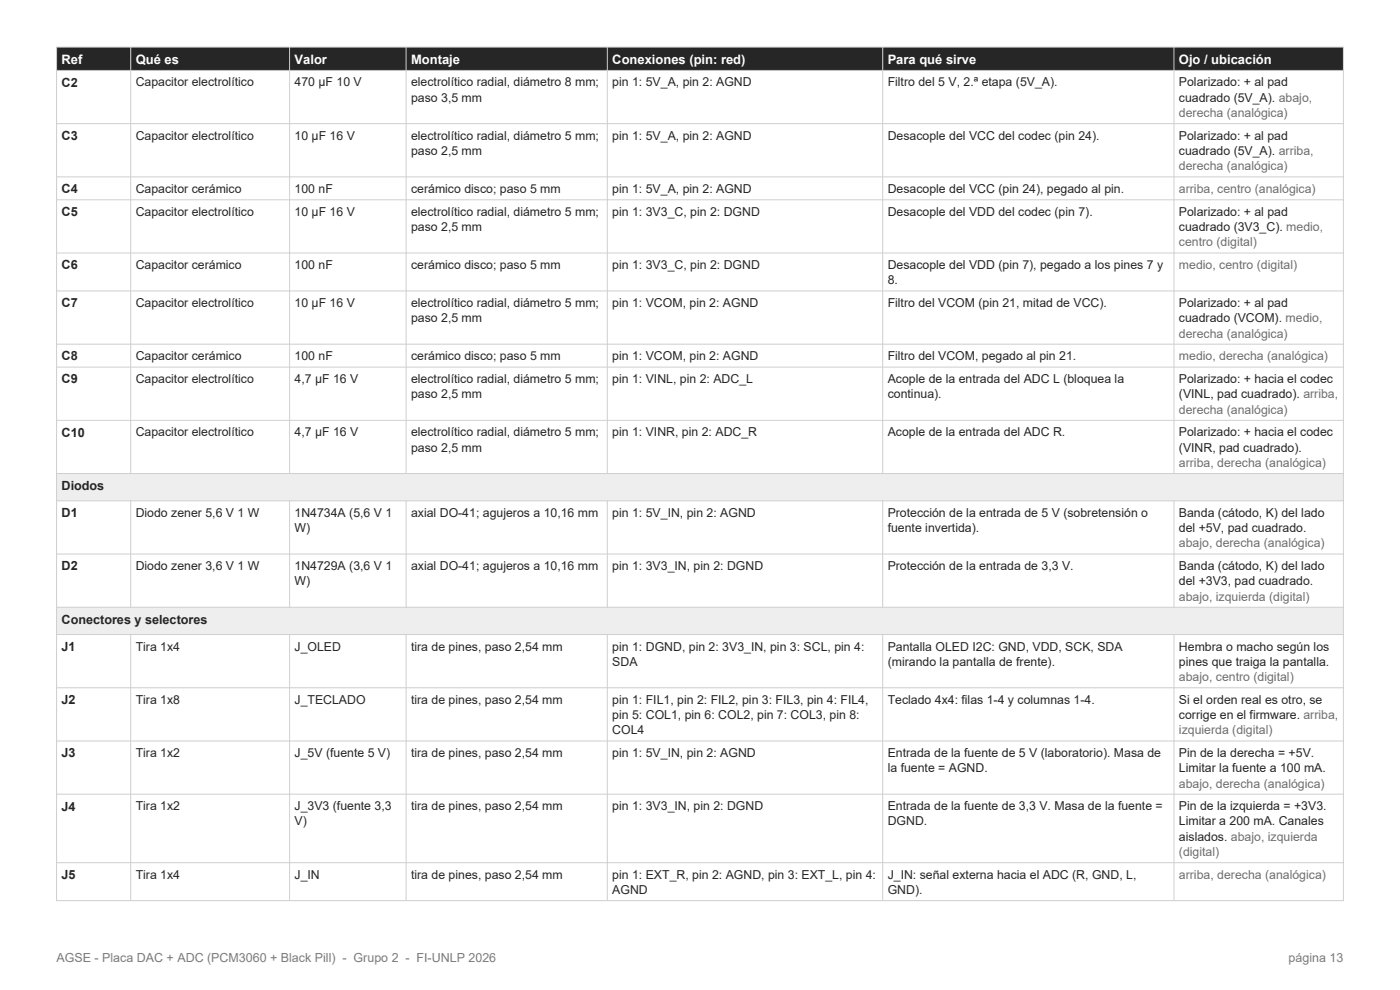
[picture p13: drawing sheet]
<svg xmlns="http://www.w3.org/2000/svg" width="297mm" height="210mm" viewBox="0 0 297 210" stroke-linecap="round" stroke-linejoin="round" font-family="sans-serif">
<defs><g id="words">
<g font-size="2.8" fill="#fff">
<text x="13.1" y="13.5">Ref</text>
<text x="28.8" y="13.5">Qué es</text>
<text x="62.5" y="13.5">Valor</text>
<text x="87.2" y="13.5">Montaje</text>
<text x="129.9" y="13.5">Conexiones (pin: red)</text>
<text x="188.3" y="13.5">Para qué sirve</text>
<text x="250.1" y="13.5">Ojo / ubicación</text>
</g>
<g font-size="2.7" fill="#232630">
<text x="13.1" y="18.4">C2</text>
<text x="13.1" y="29.7">C3</text>
<text x="13.1" y="41">C4</text>
<text x="13.1" y="45.8">C5</text>
<text x="13.1" y="57.1">C6</text>
<text x="13.1" y="65.2">C7</text>
<text x="13.1" y="76.5">C8</text>
<text x="13.1" y="81.3">C9</text>
<text x="13.1" y="92.6">C10</text>
<text x="13.1" y="103.9">Diodos</text>
<text x="13.1" y="109.7">D1</text>
<text x="13.1" y="121">D2</text>
<text x="13.1" y="132.3">Conectores y selectores</text>
<text x="13.1" y="138.1">J1</text>
<text x="13.1" y="149.3">J2</text>
<text x="13.1" y="160.6">J3</text>
<text x="13.1" y="171.9">J4</text>
<text x="13.1" y="186.5">J5</text>
</g>
<g font-size="2.6" fill="#232630">
<text x="28.8" y="18.3">Capacitor electrolítico</text>
<text x="62.5" y="18.3">470 µF 10 V</text>
<text x="87.2" y="18.3">electrolítico radial, diámetro 8 mm;</text>
<text x="87.2" y="21.6">paso 3,5 mm</text>
<text x="129.9" y="18.3">pin 1: 5V_A, pin 2: AGND</text>
<text x="188.3" y="18.3">Filtro del 5 V, 2.ª etapa (5V_A).</text>
<text x="250.1" y="18.3">Polarizado: + al pad</text>
<text x="250.1" y="21.6">cuadrado (5V_A). abajo,</text>
<text x="28.8" y="29.6">Capacitor electrolítico</text>
<text x="62.5" y="29.6">10 µF 16 V</text>
<text x="87.2" y="29.6">electrolítico radial, diámetro 5 mm;</text>
<text x="129.9" y="29.6">pin 1: 5V_A, pin 2: AGND</text>
<text x="188.3" y="29.6">Desacople del VCC del codec (pin 24).</text>
<text x="250.1" y="29.6">Polarizado: + al pad</text>
<text x="87.2" y="32.9">paso 2,5 mm</text>
<text x="250.1" y="32.9">cuadrado (5V_A). arriba,</text>
<text x="28.8" y="40.9">Capacitor cerámico</text>
<text x="62.5" y="40.9">100 nF</text>
<text x="87.2" y="40.9">cerámico disco; paso 5 mm</text>
<text x="129.9" y="40.9">pin 1: 5V_A, pin 2: AGND</text>
<text x="188.3" y="40.9">Desacople del VCC (pin 24), pegado al pin.</text>
<text x="28.8" y="45.8">Capacitor electrolítico</text>
<text x="62.5" y="45.8">10 µF 16 V</text>
<text x="87.2" y="45.8">electrolítico radial, diámetro 5 mm;</text>
<text x="129.9" y="45.8">pin 1: 3V3_C, pin 2: DGND</text>
<text x="188.3" y="45.8">Desacople del VDD del codec (pin 7).</text>
<text x="250.1" y="45.8">Polarizado: + al pad</text>
<text x="87.2" y="49">paso 2,5 mm</text>
<text x="250.1" y="49">cuadrado (3V3_C). medio,</text>
<text x="28.8" y="57.1">Capacitor cerámico</text>
<text x="62.5" y="57.1">100 nF</text>
<text x="87.2" y="57.1">cerámico disco; paso 5 mm</text>
<text x="129.9" y="57.1">pin 1: 3V3_C, pin 2: DGND</text>
<text x="188.3" y="57.1">Desacople del VDD (pin 7), pegado a los pines 7 y</text>
<text x="28.8" y="65.1">Capacitor electrolítico</text>
<text x="62.5" y="65.1">10 µF 16 V</text>
<text x="87.2" y="65.1">electrolítico radial, diámetro 5 mm;</text>
<text x="129.9" y="65.1">pin 1: VCOM, pin 2: AGND</text>
<text x="188.3" y="60.3">8.</text>
<text x="188.3" y="65.1">Filtro del VCOM (pin 21, mitad de VCC).</text>
<text x="250.1" y="65.1">Polarizado: + al pad</text>
<text x="87.2" y="68.3">paso 2,5 mm</text>
<text x="250.1" y="68.3">cuadrado (VCOM). medio,</text>
<text x="28.8" y="76.4">Capacitor cerámico</text>
<text x="62.5" y="76.4">100 nF</text>
<text x="87.2" y="76.4">cerámico disco; paso 5 mm</text>
<text x="129.9" y="76.4">pin 1: VCOM, pin 2: AGND</text>
<text x="188.3" y="76.4">Filtro del VCOM, pegado al pin 21.</text>
<text x="28.8" y="81.3">Capacitor electrolítico</text>
<text x="62.5" y="81.3">4,7 µF 16 V</text>
<text x="87.2" y="81.3">electrolítico radial, diámetro 5 mm;</text>
<text x="129.9" y="81.3">pin 1: VINL, pin 2: ADC_L</text>
<text x="188.3" y="81.3">Acople de la entrada del ADC L (bloquea la</text>
<text x="250.1" y="81.3">Polarizado: + hacia el codec</text>
<text x="87.2" y="84.5">paso 2,5 mm</text>
<text x="188.3" y="84.5">continua).</text>
<text x="250.1" y="84.5">(VINL, pad cuadrado). arriba,</text>
<text x="28.8" y="92.6">Capacitor electrolítico</text>
<text x="62.5" y="92.6">4,7 µF 16 V</text>
<text x="87.2" y="92.5">electrolítico radial, diámetro 5 mm;</text>
<text x="87.2" y="95.8">paso 2,5 mm</text>
<text x="129.9" y="92.6">pin 1: VINR, pin 2: ADC_R</text>
<text x="188.3" y="92.6">Acople de la entrada del ADC R.</text>
<text x="250.1" y="92.5">Polarizado: + hacia el codec</text>
<text x="250.1" y="95.8">(VINR, pad cuadrado).</text>
<text x="28.8" y="109.6">Diodo zener 5,6 V 1 W</text>
<text x="62.5" y="109.6">1N4734A (5,6 V 1</text>
<text x="62.5" y="112.9">W)</text>
<text x="87.2" y="109.6">axial DO-41; agujeros a 10,16 mm</text>
<text x="129.9" y="109.6">pin 1: 5V_IN, pin 2: AGND</text>
<text x="188.3" y="109.6">Protección de la entrada de 5 V (sobretensión o</text>
<text x="188.3" y="112.9">fuente invertida).</text>
<text x="250.1" y="109.6">Banda (cátodo, K) del lado</text>
<text x="250.1" y="112.9">del +5V, pad cuadrado.</text>
<text x="28.8" y="120.9">Diodo zener 3,6 V 1 W</text>
<text x="62.5" y="120.9">1N4729A (3,6 V 1</text>
<text x="62.5" y="124.2">W)</text>
<text x="87.2" y="120.9">axial DO-41; agujeros a 10,16 mm</text>
<text x="129.9" y="120.9">pin 1: 3V3_IN, pin 2: DGND</text>
<text x="188.3" y="120.9">Protección de la entrada de 3,3 V.</text>
<text x="250.1" y="120.9">Banda (cátodo, K) del lado</text>
<text x="250.1" y="124.2">del +3V3, pad cuadrado.</text>
<text x="28.8" y="138">Tira 1x4</text>
<text x="62.5" y="138">J_OLED</text>
<text x="87.2" y="138">tira de pines, paso 2,54 mm</text>
<text x="129.9" y="138">pin 1: DGND, pin 2: 3V3_IN, pin 3: SCL, pin 4:</text>
<text x="188.3" y="138">Pantalla OLED I2C: GND, VDD, SCK, SDA</text>
<text x="250.1" y="138">Hembra o macho según los</text>
<text x="129.9" y="141.2">SDA</text>
<text x="188.3" y="141.2">(mirando la pantalla de frente).</text>
<text x="250.1" y="141.2">pines que traiga la pantalla.</text>
<text x="28.8" y="149.3">Tira 1x8</text>
<text x="62.5" y="149.3">J_TECLADO</text>
<text x="87.2" y="149.3">tira de pines, paso 2,54 mm</text>
<text x="129.9" y="149.3">pin 1: FIL1, pin 2: FIL2, pin 3: FIL3, pin 4: FIL4,</text>
<text x="188.3" y="149.3">Teclado 4x4: filas 1-4 y columnas 1-4.</text>
<text x="250.1" y="149.3">Si el orden real es otro, se</text>
<text x="129.9" y="152.5">pin 5: COL1, pin 6: COL2, pin 7: COL3, pin 8:</text>
<text x="129.9" y="155.8">COL4</text>
<text x="250.1" y="152.5">corrige en el firmware. arriba,</text>
<text x="28.8" y="160.6">Tira 1x2</text>
<text x="62.5" y="160.6">J_5V (fuente 5 V)</text>
<text x="87.2" y="160.6">tira de pines, paso 2,54 mm</text>
<text x="129.9" y="160.6">pin 1: 5V_IN, pin 2: AGND</text>
<text x="188.3" y="160.6">Entrada de la fuente de 5 V (laboratorio). Masa de</text>
<text x="250.1" y="160.6">Pin de la derecha = +5V.</text>
<text x="188.3" y="163.8">la fuente = AGND.</text>
<text x="250.1" y="163.8">Limitar la fuente a 100 mA.</text>
<text x="28.8" y="171.9">Tira 1x2</text>
<text x="62.5" y="171.9">J_3V3 (fuente 3,3</text>
<text x="87.2" y="171.9">tira de pines, paso 2,54 mm</text>
<text x="129.9" y="171.9">pin 1: 3V3_IN, pin 2: DGND</text>
<text x="188.3" y="171.9">Entrada de la fuente de 3,3 V. Masa de la fuente =</text>
<text x="250.1" y="171.9">Pin de la izquierda = +3V3.</text>
<text x="62.5" y="175.1">V)</text>
<text x="188.3" y="175.1">DGND.</text>
<text x="250.1" y="175.1">Limitar a 200 mA. Canales</text>
<text x="250.1" y="178.3">aislados. abajo, izquierda</text>
<text x="28.8" y="186.4">Tira 1x4</text>
<text x="62.5" y="186.4">J_IN</text>
<text x="87.2" y="186.4">tira de pines, paso 2,54 mm</text>
<text x="129.9" y="186.4">pin 1: EXT_R, pin 2: AGND, pin 3: EXT_L, pin 4:</text>
<text x="129.9" y="189.6">AGND</text>
<text x="188.3" y="186.4">J_IN: señal externa hacia el ADC (R, GND, L,</text>
<text x="188.3" y="189.6">GND).</text>
</g>
<g font-size="2.6" fill="#6a6c7a">
<text x="250.1" y="24.8">derecha (analógica)</text>
<text x="250.1" y="36.1">derecha (analógica)</text>
<text x="250.1" y="40.9">arriba, centro (analógica)</text>
<text x="250.1" y="52.3">centro (digital)</text>
<text x="250.1" y="57.1">medio, centro (digital)</text>
<text x="250.1" y="71.6">derecha (analógica)</text>
<text x="250.1" y="76.4">medio, derecha (analógica)</text>
<text x="250.1" y="87.8">derecha (analógica)</text>
<text x="250.1" y="99">arriba, derecha (analógica)</text>
<text x="250.1" y="116.1">abajo, derecha (analógica)</text>
<text x="250.1" y="127.4">abajo, izquierda (digital)</text>
<text x="250.1" y="144.5">abajo, centro (digital)</text>
<text x="250.1" y="155.8">izquierda (digital)</text>
<text x="250.1" y="167.1">abajo, derecha (analógica)</text>
<text x="250.1" y="181.6">(digital)</text>
<text x="250.1" y="186.4">arriba, derecha (analógica)</text>
</g>
<g font-size="2.6" fill="#787a87">
<text x="12" y="204">AGSE - Placa DAC + ADC (PCM3060 + Black Pill) - Grupo 2 - FI-UNLP 2026</text>
<text x="273.4" y="204">página 13</text>
</g>
</g></defs>
<path d="M12 10h273v4.9h-273z" fill-rule="evenodd" fill="#232630"/>
<g fill="#eceef5">
<path d="M12 100.5h273v5.7h-273z" fill-rule="evenodd"/>
<path d="M12 128.8h273v5.8h-273z" fill-rule="evenodd"/>
</g>
<g fill="none" stroke="#cdced7" stroke-width=".21">
<path d="M12 10h273v181h-273zM12 14.9h273M27.7 10v90.5M61.4 10v90.5M86.1 10v90.5M128.8 10v90.5M187.3 10v90.5M249 10v90.5M12 26.2h273M12 37.5h273M12 42.4h273M12 53.7h273"/>
<path d="M12 61.7h273M12 73h273M12 77.9h273M12 89.2h273M12 100.5h273M12 106.2h273M12 117.5h273M27.7 106.2v22.6M61.4 106.2v22.6M86.1 106.2v22.6M128.8 106.2v22.6M187.3 106.2v22.6"/>
<path d="M249 106.2v22.6M12 128.8h273M12 134.6h273M27.7 134.6v56.4M61.4 134.6v56.4M86.1 134.6v56.4M128.8 134.6v56.4M187.3 134.6v56.4M249 134.6v56.4M12 145.9h273M12 157.2h273M12 168.5h273"/>
<path d="M12 183h273"/>
</g>
<use href="#words"/>
</svg>
